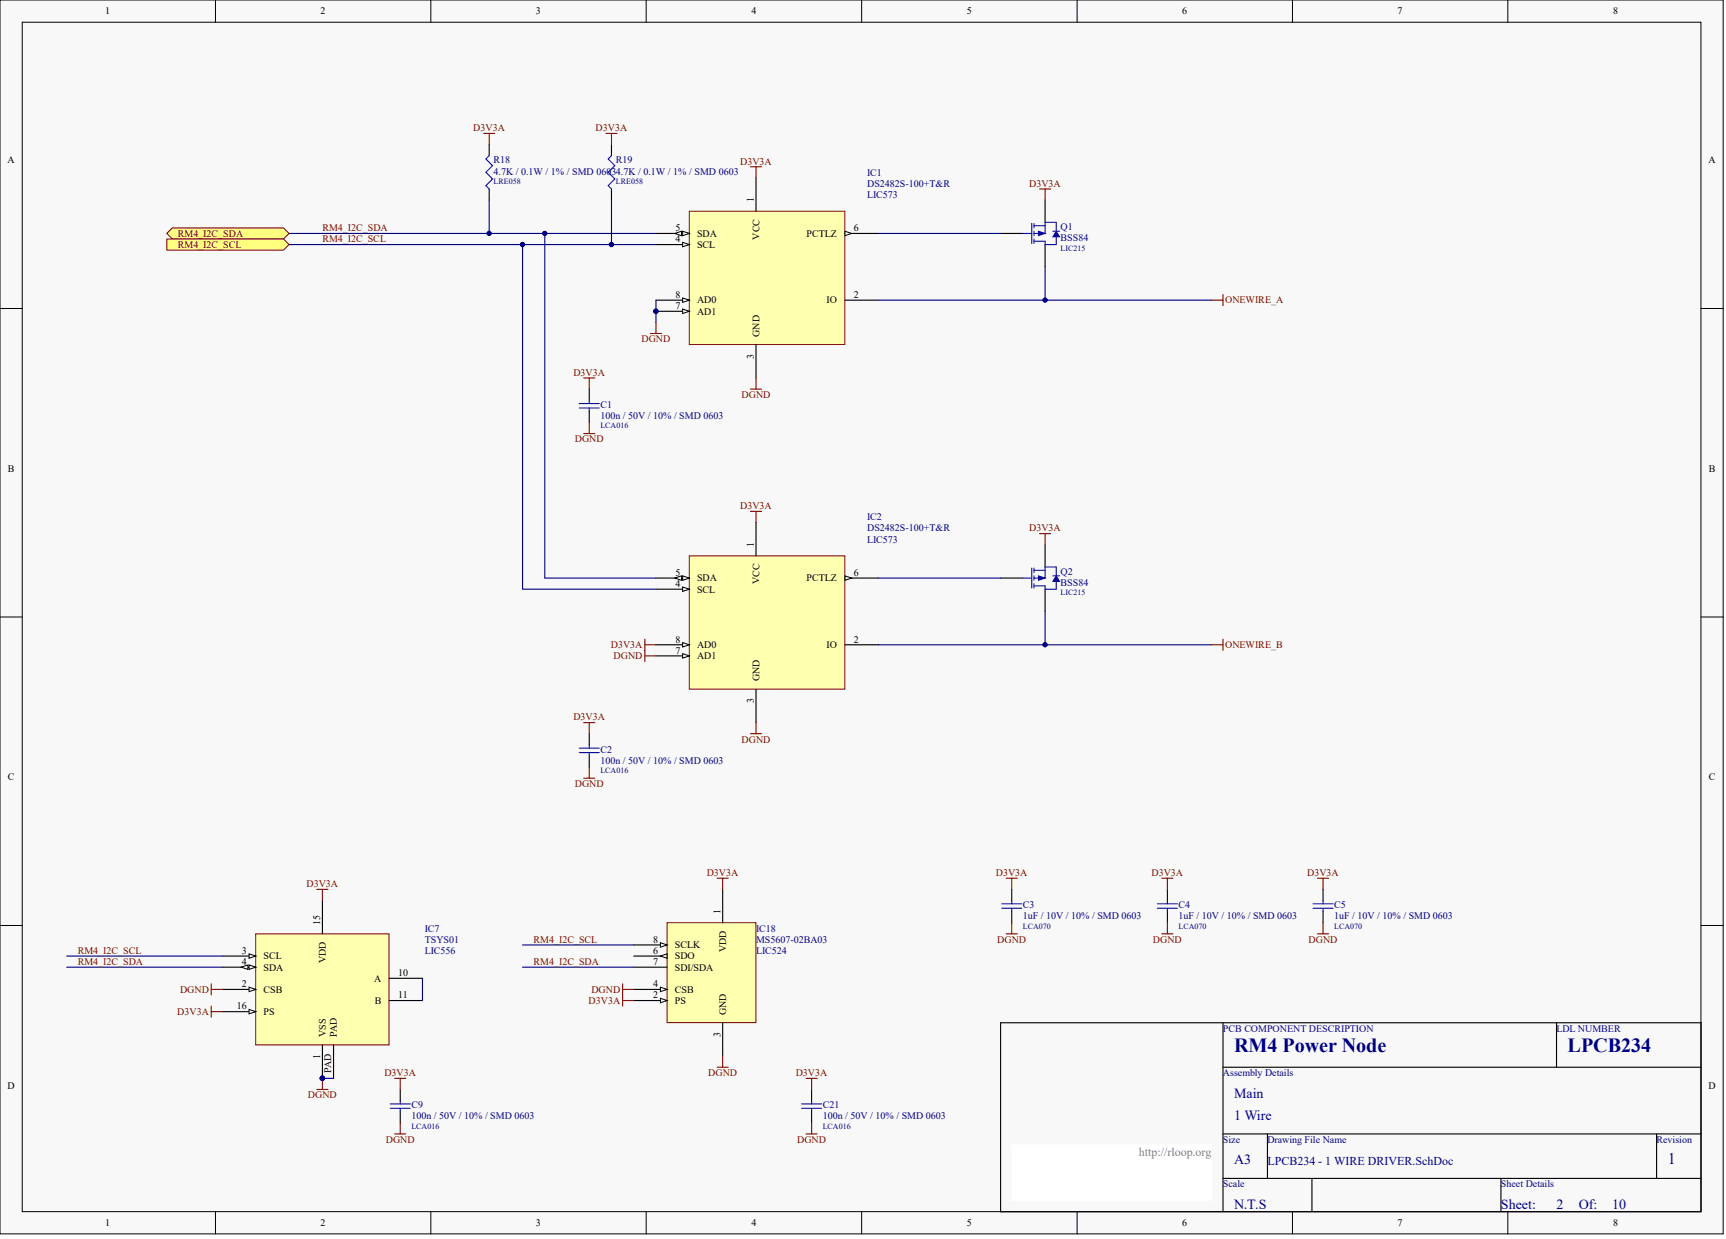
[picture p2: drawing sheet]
<svg xmlns="http://www.w3.org/2000/svg" width="656mm" height="471mm" viewBox="0 0 656 471" stroke-linecap="round" stroke-linejoin="round" font-family="sans-serif">
<defs><g id="words">
<g font-size="7.6" fill="#000080">
<text x="469.2" y="399.8">RM4 Power Node</text>
<text x="596" y="399.8">LPCB234</text>
</g>
<text font-size="6.1" fill="#000080" x="634" y="442.4">1</text>
<g font-size="5.3" fill="#000080">
<text x="469.2" y="417.2">Main</text>
<text x="469.2" y="425.7">1 Wire</text>
<text x="469.2" y="442.6">A3</text>
<text x="469.2" y="459.5">N.T.S</text>
<text x="570.6" y="459.5">Sheet:</text>
<text x="591.7" y="459.5">2</text>
<text x="600.2" y="459.5">Of:</text>
<text x="612.9" y="459.5">10</text>
</g>
<text font-size="4.6" fill="#808080" x="432.9" y="439.3">http://rloop.org</text>
<text font-size="4.6" fill="#000080" x="481.8" y="442.7">LPCB234 - 1 WIRE DRIVER.SchDoc</text>
<g font-size="3.8">
<text x="40" y="5.5">1</text>
<text x="121.9" y="5.5">2</text>
<text x="203.8" y="5.5">3</text>
<text x="285.7" y="5.5">4</text>
<text x="367.6" y="5.5">5</text>
<text x="449.5" y="5.5">6</text>
<text x="531.3" y="5.5">7</text>
<text x="613.3" y="5.5">8</text>
<text x="2.8" y="62">A</text>
<text x="649.5" y="62">A</text>
<text x="286.6" y="76.9" transform="rotate(-90 286.6 76.9)">1</text>
<text x="256.8" y="87.9">5</text>
<text x="324.6" y="87.9">6</text>
<text x="256.8" y="92.1">4</text>
<text x="265" y="90">SDA</text>
<text x="265" y="94.2">SCL</text>
<text x="288.7" y="91.1" transform="rotate(-90 288.7 91.1)">VCC</text>
<text x="306.6" y="90">PCTLZ</text>
<text x="256.8" y="113.2">8</text>
<text x="324.6" y="113.2">2</text>
<text x="256.8" y="117.5">7</text>
<text x="265" y="115.4">AD0</text>
<text x="265" y="119.6">AD1</text>
<text x="314.3" y="115.4">IO</text>
<text x="288.7" y="128" transform="rotate(-90 288.7 128)">GND</text>
<text x="286.6" y="136.3" transform="rotate(-90 286.6 136.3)">3</text>
<text x="3" y="179.3">B</text>
<text x="649.6" y="179.3">B</text>
<text x="286.6" y="207.9" transform="rotate(-90 286.6 207.9)">1</text>
<text x="256.8" y="218.9">5</text>
<text x="265" y="221">SDA</text>
<text x="306.6" y="221">PCTLZ</text>
<text x="324.6" y="218.9">6</text>
<text x="256.8" y="223.1">4</text>
<text x="265" y="225.2">SCL</text>
<text x="288.7" y="222.1" transform="rotate(-90 288.7 222.1)">VCC</text>
<text x="256.8" y="244.2">8</text>
<text x="324.6" y="244.2">2</text>
<text x="256.8" y="248.5">7</text>
<text x="265" y="246.4">AD0</text>
<text x="265" y="250.6">AD1</text>
<text x="314.3" y="246.4">IO</text>
<text x="288.7" y="259" transform="rotate(-90 288.7 259)">GND</text>
<text x="286.6" y="267.3" transform="rotate(-90 286.6 267.3)">3</text>
<text x="3" y="296.6">C</text>
<text x="649.6" y="296.6">C</text>
<text x="273.9" y="347.4" transform="rotate(-90 273.9 347.4)">1</text>
<text x="121.7" y="351.6" transform="rotate(-90 121.7 351.6)">15</text>
<text x="248.3" y="358.3">8</text>
<text x="91.9" y="362.6">3</text>
<text x="100.2" y="364.7">SCL</text>
<text x="248.3" y="362.6">6</text>
<text x="256.6" y="360.5">SCLK</text>
<text x="256.6" y="364.7">SDO</text>
<text x="276" y="362" transform="rotate(-90 276 362)">VDD</text>
<text x="91.9" y="366.8">4</text>
<text x="100.2" y="368.9">SDA</text>
<text x="123.8" y="366.2" transform="rotate(-90 123.8 366.2)">VDD</text>
<text x="151.3" y="371">10</text>
<text x="248.3" y="366.8">7</text>
<text x="256.6" y="368.9">SDI/SDA</text>
<text x="91.9" y="375.2">2</text>
<text x="100.2" y="377.4">CSB</text>
<text x="142.2" y="373.1">A</text>
<text x="248.3" y="375.2">4</text>
<text x="256.6" y="377.4">CSB</text>
<text x="90" y="383.7">16</text>
<text x="142.4" y="381.6">B</text>
<text x="151.3" y="379.5">11</text>
<text x="248.3" y="379.5">2</text>
<text x="256.6" y="381.6">PS</text>
<text x="100.2" y="385.8">PS</text>
<text x="276" y="385.8" transform="rotate(-90 276 385.8)">GND</text>
<text x="123.8" y="394.3" transform="rotate(-90 123.8 394.3)">VSS</text>
<text x="128.1" y="394.3" transform="rotate(-90 128.1 394.3)">PAD</text>
<text x="273.9" y="394" transform="rotate(-90 273.9 394)">3</text>
<text x="121.7" y="402.5" transform="rotate(-90 121.7 402.5)">1</text>
<text x="126" y="407.9" transform="rotate(-90 126 407.9)">PAD</text>
<text x="2.8" y="413.8">D</text>
<text x="649.5" y="413.8">D</text>
<text x="40" y="466.1">1</text>
<text x="121.9" y="466.1">2</text>
<text x="203.8" y="466.1">3</text>
<text x="285.7" y="466.1">4</text>
<text x="367.6" y="466.1">5</text>
<text x="449.5" y="466.1">6</text>
<text x="531.3" y="466.1">7</text>
<text x="613.3" y="466.1">8</text>
</g>
<g font-size="3.8" fill="#800000">
<text x="179.9" y="49.9">D3V3A</text>
<text x="226.4" y="49.9">D3V3A</text>
<text x="281.4" y="62.5">D3V3A</text>
<text x="391.3" y="71">D3V3A</text>
<text x="122.6" y="87.9">RM4_I2C_SDA</text>
<text x="67.6" y="90">RM4_I2C_SDA</text>
<text x="67.6" y="94.2">RM4_I2C_SCL</text>
<text x="122.6" y="92.1">RM4_I2C_SCL</text>
<text x="465.8" y="115.4">ONEWIRE_A</text>
<text x="243.9" y="130.2">DGND</text>
<text x="218" y="142.8">D3V3A</text>
<text x="281.9" y="151.3">DGND</text>
<text x="218.5" y="168.2">DGND</text>
<text x="281.4" y="193.5">D3V3A</text>
<text x="391.3" y="202">D3V3A</text>
<text x="232.2" y="246.4">D3V3A</text>
<text x="233.3" y="250.6">DGND</text>
<text x="465.8" y="246.4">ONEWIRE_B</text>
<text x="218" y="273.8">D3V3A</text>
<text x="281.9" y="282.3">DGND</text>
<text x="218.5" y="299.2">DGND</text>
<text x="268.7" y="333">D3V3A</text>
<text x="378.6" y="333">D3V3A</text>
<text x="437.8" y="333">D3V3A</text>
<text x="496.9" y="333">D3V3A</text>
<text x="116.5" y="337.2">D3V3A</text>
<text x="202.9" y="358.3">RM4_I2C_SCL</text>
<text x="379.1" y="358.3">DGND</text>
<text x="438.3" y="358.3">DGND</text>
<text x="497.5" y="358.3">DGND</text>
<text x="29.6" y="362.6">RM4_I2C_SCL</text>
<text x="29.6" y="366.8">RM4_I2C_SDA</text>
<text x="202.9" y="366.8">RM4_I2C_SDA</text>
<text x="68.4" y="377.4">DGND</text>
<text x="224.8" y="377.4">DGND</text>
<text x="223.8" y="381.6">D3V3A</text>
<text x="67.4" y="385.8">D3V3A</text>
<text x="146.1" y="409">D3V3A</text>
<text x="269.2" y="409">DGND</text>
<text x="302.5" y="409">D3V3A</text>
<text x="117.1" y="417.5">DGND</text>
<text x="146.7" y="434.4">DGND</text>
<text x="303.1" y="434.4">DGND</text>
</g>
<g font-size="3.8" fill="#000080">
<text x="187.7" y="62.1">R18</text>
<text x="234.2" y="62.1">R19</text>
<text x="187.7" y="66.3">4.7K / 0.1W / 1% / SMD 06034.7K / 0.1W / 1% / SMD 0603</text>
<text x="329.7" y="66.8">IC1</text>
<text x="329.7" y="71">DS2482S-100+T&amp;R</text>
<text x="329.7" y="75.2">LIC573</text>
<text x="403.2" y="87.5">Q1</text>
<text x="403.2" y="91.7">BSS84</text>
<text x="228.2" y="155.1">C1</text>
<text x="228.2" y="159.3">100n / 50V / 10% / SMD 0603</text>
<text x="329.7" y="197.8">IC2</text>
<text x="329.7" y="202">DS2482S-100+T&amp;R</text>
<text x="329.7" y="206.2">LIC573</text>
<text x="403.2" y="218.5">Q2</text>
<text x="403.2" y="222.7">BSS84</text>
<text x="228.2" y="286.1">C2</text>
<text x="228.2" y="290.3">100n / 50V / 10% / SMD 0603</text>
<text x="388.9" y="345.2">C3</text>
<text x="448" y="345.2">C4</text>
<text x="507.2" y="345.2">C5</text>
<text x="388.9" y="349.5">1uF / 10V / 10% / SMD 0603</text>
<text x="448" y="349.5">1uF / 10V / 10% / SMD 0603</text>
<text x="507.2" y="349.5">1uF / 10V / 10% / SMD 0603</text>
<text x="161.5" y="354.1">IC7</text>
<text x="161.5" y="358.3">TSYS01</text>
<text x="287.4" y="354.1">IC18</text>
<text x="287.4" y="358.3">MS5607-02BA03</text>
<text x="161.5" y="362.6">LIC556</text>
<text x="287.4" y="362.6">LIC524</text>
<text x="464.9" y="392.1">PCB COMPONENT DESCRIPTION</text>
<text x="591.7" y="392.1">LDL NUMBER</text>
<text x="464.9" y="409">Assembly Details</text>
<text x="156.4" y="421.3">C9</text>
<text x="156.4" y="425.5">100n / 50V / 10% / SMD 0603</text>
<text x="312.8" y="421.3">C21</text>
<text x="312.8" y="425.5">100n / 50V / 10% / SMD 0603</text>
<text x="464.9" y="434.4">Size</text>
<text x="481.8" y="434.4">Drawing File Name</text>
<text x="629.8" y="434.4">Revision</text>
<text x="464.9" y="451.3">Scale</text>
<text x="570.6" y="451.3">Sheet Details</text>
</g>
<g font-size="3" fill="#000080">
<text x="187.7" y="69.9">LRE058</text>
<text x="234.2" y="69.9">LRE058</text>
<text x="403.2" y="95.2">LIC215</text>
<text x="228.2" y="162.9">LCA016</text>
<text x="403.2" y="226.2">LIC215</text>
<text x="228.2" y="293.9">LCA016</text>
<text x="388.9" y="353">LCA070</text>
<text x="448" y="353">LCA070</text>
<text x="507.2" y="353">LCA070</text>
<text x="156.4" y="429.1">LCA016</text>
<text x="312.8" y="429.1">LCA016</text>
</g>
</g></defs>
<g fill="#f8f8f8" stroke="#000" stroke-width=".38">
<path d="M0 0h655.1v469h-655.1z"/>
<path d="M8.5 8.5h638.1v452.1h-638.1z"/>
</g>
<g fill="none" stroke="#000" stroke-width=".38">
<path d="M81.9 0v8.5M163.8 0v8.5M245.7 0v8.5M327.6 0v8.5M409.5 0v8.5M491.4 0v8.5M573.2 0v8.5M0 117.3h8.5M646.7 117.3h8.4M0 234.5h8.5M646.7 234.5h8.4M0 351.8h8.5"/>
<path d="M646.7 351.8h8.4M81.9 460.6v8.5M163.8 460.6v8.5M245.7 460.6v8.5M327.6 460.6v8.5M409.5 460.6v8.5M491.4 460.6v8.5M573.2 460.6v8.5"/>
</g>
<path d="M380.4 388.8h266.3v71.8h-266.3zM464.9 388.8v71.8M591.7 388.8v16.9M464.9 405.7h181.8M464.9 431h181.8M481.8 431v16.9M629.8 431v16.9M464.9 447.9h181.8M498.7 447.9v12.7M570.6 447.9v12.7" fill="none" stroke="#000" stroke-width=".42"/>
<path d="M384.6 435.2h76.1v21.1h-76.1z" fill="#fff" stroke="#fff" stroke-width=".38"/>
<path d="M262.1 80.3h59.1v50.7h-59.1z" fill="#ffffb0" stroke="#800000" stroke-width=".38"/>
<path d="M287.4 67.6v12.7M249.4 88.7h12.7M287.4 131v12.7" fill="none" stroke="#000" stroke-width=".42"/>
<g fill="#f8f8f8" stroke="#000" stroke-width=".38">
<path d="M259.5 87.9l2.6 .8-2.6 .9z"/>
<path d="M256.6 88.7l2.5-.8v1.7z"/>
</g>
<path d="M249.4 93h12.7" fill="none" stroke="#000" stroke-width=".42"/>
<path d="M259.5 92.1l2.6 .9-2.6 .8z" fill="#f8f8f8" stroke="#000" stroke-width=".38"/>
<path d="M321.2 88.7h12.7" fill="none" stroke="#000" stroke-width=".42"/>
<path d="M321.2 87.9l2.6 .8-2.6 .9z" fill="#f8f8f8" stroke="#000" stroke-width=".38"/>
<path d="M249.4 114.1h12.7" fill="none" stroke="#000" stroke-width=".42"/>
<path d="M259.5 113.2l2.6 .9-2.6 .8z" fill="#f8f8f8" stroke="#000" stroke-width=".38"/>
<path d="M249.4 118.3h12.7" fill="none" stroke="#000" stroke-width=".42"/>
<path d="M259.5 117.5l2.6 .8-2.6 .9z" fill="#f8f8f8" stroke="#000" stroke-width=".38"/>
<circle cx="249.4" cy="118.3" r=".82" fill="#000080" stroke="#000080" stroke-width=".38"/>
<path d="M321.2 114.1h12.7" fill="none" stroke="#000" stroke-width=".42"/>
<path d="M285.3 63.4h4.2M287.4 63.4v4.2M285.3 147.9h4.2M287.4 143.7v4.2" fill="none" stroke="#800000" stroke-width=".42"/>
<g fill="#ffff80" stroke="#800000" stroke-width=".38">
<path d="M63.4 88.7l2.1-2.1h42.3l2.1 2.1-2.1 2.2h-42.3z" fill-rule="evenodd"/>
<path d="M63.4 90.9h44.4l2.1 2.1-2.1 2.1h-44.4z" fill-rule="evenodd"/>
</g>
<g fill="none" stroke="#800000" stroke-width=".42">
<path d="M395.2 71.8h4.2M397.3 71.8v4.3M247.3 126.8h4.2M249.4 122.5v4.3M221.9 143.7h4.2M224 143.7v4.2M221.9 164.8h4.2M224 160.6v4.2M382.5 333.8h4.2M384.6 333.8v4.3M441.7 333.8h4.2M443.8 333.8v4.3"/>
<path d="M500.9 333.8h4.2M503 333.8v4.3M382.5 355h4.2M384.6 350.7v4.3M441.7 355h4.2M443.8 350.7v4.3M500.9 355h4.2M503 350.7v4.3"/>
</g>
<path d="M109.9 88.7h139.5M109.9 93h139.5M333.9 88.7h46.5M249.4 114.1v8.4M333.9 114.1h126.8M397.3 101.4v12.7" fill="none" stroke="#000080" stroke-width=".42"/>
<path d="M397.3 76.1v8.4M380.4 88.7h8.5M397.3 93v8.4M224 147.9v4.2M224 156.4v4.2M384.6 338.1v4.2M443.8 338.1v4.2M503 338.1v4.2M384.6 346.5v4.2M443.8 346.5v4.2M503 346.5v4.2" fill="none" stroke="#000" stroke-width=".42"/>
<g fill="none" stroke="#00f" stroke-width=".42">
<path d="M388.9 88.7h3.3M392.2 84.9v7.6M393.1 85.8h4.2M393.1 84.9v1.7M393.1 87.9v1.7M393.1 90.9v1.6M400.3 87.9h2.5M401.5 90v3h-4.2v-1.3h-4.2M401.5 87.9v-3.4h-4.2v4.2h-4.2M220.2 155.1h7.6M220.2 153.4h7.6M224 152.1v1.3"/>
<path d="M224 155.1v1.3M380.8 345.2h7.6M380.8 343.6h7.6M384.6 342.3v1.3M384.6 345.2v1.3M440 345.2h7.6M440 343.6h7.6M443.8 342.3v1.3M443.8 345.2v1.3M499.2 345.2h7.6M499.2 343.6h7.6M503 342.3v1.3"/>
<path d="M503 345.2v1.3"/>
</g>
<g fill="#00f" stroke="#00f" stroke-width=".38">
<path d="M394.8 87.9l2.5 .8-2.5 .9z"/>
<path d="M401.5 87.9l1.3 2.1h-2.5z"/>
</g>
<circle cx="397.3" cy="114.1" r=".82" fill="#000080" stroke="#000080" stroke-width=".38"/>
<path d="M262.1 211.3h59.1v50.7h-59.1z" fill="#ffffb0" stroke="#800000" stroke-width=".38"/>
<path d="M287.4 198.6v12.7M249.4 219.7h12.7M287.4 262v12.7" fill="none" stroke="#000" stroke-width=".42"/>
<g fill="#f8f8f8" stroke="#000" stroke-width=".38">
<path d="M259.5 218.9l2.6 .8-2.6 .9z"/>
<path d="M256.6 219.7l2.5-.8v1.7z"/>
</g>
<path d="M249.4 224h12.7" fill="none" stroke="#000" stroke-width=".42"/>
<path d="M259.5 223.1l2.6 .9-2.6 .8z" fill="#f8f8f8" stroke="#000" stroke-width=".38"/>
<path d="M321.2 219.7h12.7" fill="none" stroke="#000" stroke-width=".42"/>
<path d="M321.2 218.9l2.6 .8-2.6 .9z" fill="#f8f8f8" stroke="#000" stroke-width=".38"/>
<path d="M249.4 245.1h12.7" fill="none" stroke="#000" stroke-width=".42"/>
<path d="M259.5 244.2l2.6 .9-2.6 .8z" fill="#f8f8f8" stroke="#000" stroke-width=".38"/>
<path d="M249.4 249.3h12.7" fill="none" stroke="#000" stroke-width=".42"/>
<path d="M259.5 248.5l2.6 .8-2.6 .9z" fill="#f8f8f8" stroke="#000" stroke-width=".38"/>
<path d="M186 54.9v4.3M232.5 54.9v4.3M186 71.8v4.3M232.5 71.8v4.3M380.4 219.7h8.5M397.3 207.1v8.4M397.3 224v8.4M321.2 245.1h12.7M224 278.9v4.2M224 287.3v4.3" fill="none" stroke="#000" stroke-width=".42"/>
<g fill="none" stroke="#800000" stroke-width=".42">
<path d="M183.9 50.7h4.2M186 50.7v4.2M230.4 50.7h4.2M232.5 50.7v4.2M460.7 114.1h4.2M464.9 112v4.2M285.3 194.4h4.2M287.4 194.4v4.2M395.2 202.8h4.2M397.3 202.8v4.3M245.1 243v8.4M245.1 249.3h4.3"/>
<path d="M245.1 245.1h4.3M460.7 245.1h4.2M464.9 243v4.2M221.9 274.7h4.2M224 274.7v4.2M285.3 278.9h4.2M287.4 274.7v4.2M221.9 295.8h4.2M224 291.6v4.2"/>
</g>
<g fill="none" stroke="#00f" stroke-width=".42">
<path d="M186 59.2l-1.3 1.2 2.5 2.6-2.5 2.5 2.5 2.5-2.5 2.6 1.3 1.2M232.5 59.2l-1.3 1.2 2.5 2.6-2.5 2.5 2.5 2.5-2.5 2.6 1.3 1.2M388.9 219.7h3.3M392.2 215.9v7.6M393.1 216.8h4.2M393.1 215.9v1.7M393.1 218.9v1.7M400.3 218.9h2.5M401.5 218.9v-3.4h-4.2v4.2h-4.2M393.1 221.8v1.7M401.5 221v3h-4.2v-1.3h-4.2M220.2 286.1h7.6"/>
<path d="M220.2 284.4h7.6M224 283.1v1.3M224 286.1v1.2"/>
</g>
<g fill="#00f" stroke="#00f" stroke-width=".38">
<path d="M394.8 218.9l2.5 .8-2.5 .9z"/>
<path d="M401.5 218.9l1.3 2.1h-2.5z"/>
</g>
<path d="M186 76.1v12.6M232.5 76.1v16.9M198.7 93v131h50.7M207.1 88.7v131h42.3M333.9 219.7h46.5M397.3 232.4v12.7M333.9 245.1h126.8" fill="none" stroke="#000080" stroke-width=".42"/>
<g fill="#000080" stroke="#000080" stroke-width=".38">
<circle cx="397.3" cy="245.1" r=".82"/>
<circle cx="207.1" cy="88.7" r=".82"/>
<circle cx="198.6" cy="92.9" r=".82"/>
<circle cx="186" cy="88.7" r=".82"/>
<circle cx="232.4" cy="92.9" r=".82"/>
</g>
<path d="M97.2 355h50.7v42.2h-50.7z" fill="#ffffb0" stroke="#800000" stroke-width=".38"/>
<path d="M84.5 363.4h12.7M122.6 397.2v12.7" fill="none" stroke="#000" stroke-width=".42"/>
<circle cx="122.6" cy="409.9" r=".82" fill="#000080" stroke="#000080" stroke-width=".38"/>
<path d="M94.7 362.6l2.5 .8-2.5 .9z" fill="#f8f8f8" stroke="#000" stroke-width=".38"/>
<path d="M84.5 367.6h12.7" fill="none" stroke="#000" stroke-width=".42"/>
<g fill="#f8f8f8" stroke="#000" stroke-width=".38">
<path d="M94.7 366.8l2.5 .8-2.5 .9z"/>
<path d="M91.7 367.6l2.6-.8v1.7z"/>
</g>
<path d="M84.5 376.1h12.7" fill="none" stroke="#000" stroke-width=".42"/>
<path d="M94.7 375.2l2.5 .9-2.5 .8z" fill="#f8f8f8" stroke="#000" stroke-width=".38"/>
<path d="M122.6 342.3v12.7M84.5 384.5h12.7" fill="none" stroke="#000" stroke-width=".42"/>
<path d="M94.7 383.7l2.5 .8-2.5 .9z" fill="#f8f8f8" stroke="#000" stroke-width=".38"/>
<path d="M147.9 371.9h12.7M126.8 397.2v12.7M147.9 380.3h12.7M152.2 414.1v4.2M152.2 422.6v4.2" fill="none" stroke="#000" stroke-width=".42"/>
<circle cx="122.6" cy="409.9" r=".82" fill="#000080" stroke="#000080" stroke-width=".38"/>
<path d="M120.5 338.1h4.2M122.6 338.1v4.2M80.3 374v4.2M80.3 376.1h4.2M80.3 382.4v4.3M80.3 384.5h4.2M120.5 414.1h4.2M122.6 409.9v4.2M150 409.9h4.3M152.2 409.9v4.2M150 431h4.3M152.2 426.8v4.2" fill="none" stroke="#800000" stroke-width=".42"/>
<path d="M25.4 363.4h59.1M25.4 367.6h59.1M160.6 371.9v8.4M122.6 409.9h4.2" fill="none" stroke="#000080" stroke-width=".42"/>
<path d="M148.4 419.6h7.6M152.2 418.3v1.3M148.4 421.3h7.6M152.2 421.3v1.3" fill="none" stroke="#00f" stroke-width=".42"/>
<path d="M253.6 350.7h33.8v38h-33.8z" fill="#ffffb0" stroke="#800000" stroke-width=".38"/>
<path d="M274.7 338.1v12.6M240.9 359.2h12.7M274.7 388.8v12.6" fill="none" stroke="#000" stroke-width=".42"/>
<path d="M251.1 358.3l2.5 .9-2.5 .8z" fill="#f8f8f8" stroke="#000" stroke-width=".38"/>
<path d="M240.9 363.4h12.7" fill="none" stroke="#000" stroke-width=".42"/>
<path d="M251.1 363.4l2.5-.8v1.7z" fill="#f8f8f8" stroke="#000" stroke-width=".38"/>
<path d="M240.9 367.6h12.7M240.9 376.1h12.7" fill="none" stroke="#000" stroke-width=".42"/>
<path d="M251.1 375.2l2.5 .9-2.5 .8z" fill="#f8f8f8" stroke="#000" stroke-width=".38"/>
<path d="M240.9 380.3h12.7" fill="none" stroke="#000" stroke-width=".42"/>
<path d="M251.1 379.5l2.5 .8-2.5 .9z" fill="#f8f8f8" stroke="#000" stroke-width=".38"/>
<path d="M198.7 359.2h42.2M198.7 367.6h42.2" fill="none" stroke="#000080" stroke-width=".42"/>
<path d="M272.6 333.8h4.2M274.7 333.8v4.3M236.7 374v8.4M236.7 376.1h4.2M236.7 380.3h4.2M272.6 405.7h4.2M274.7 401.4v4.3M306.4 409.9h4.3M308.5 409.9v4.2M306.4 431h4.3M308.5 426.8v4.2" fill="none" stroke="#800000" stroke-width=".42"/>
<path d="M308.5 414.1v4.2M308.5 422.6v4.2" fill="none" stroke="#000" stroke-width=".42"/>
<path d="M304.7 419.6h7.7M308.5 418.3v1.3M304.7 421.3h7.7M308.5 421.3v1.3" fill="none" stroke="#00f" stroke-width=".42"/>
<use href="#words"/>
</svg>
